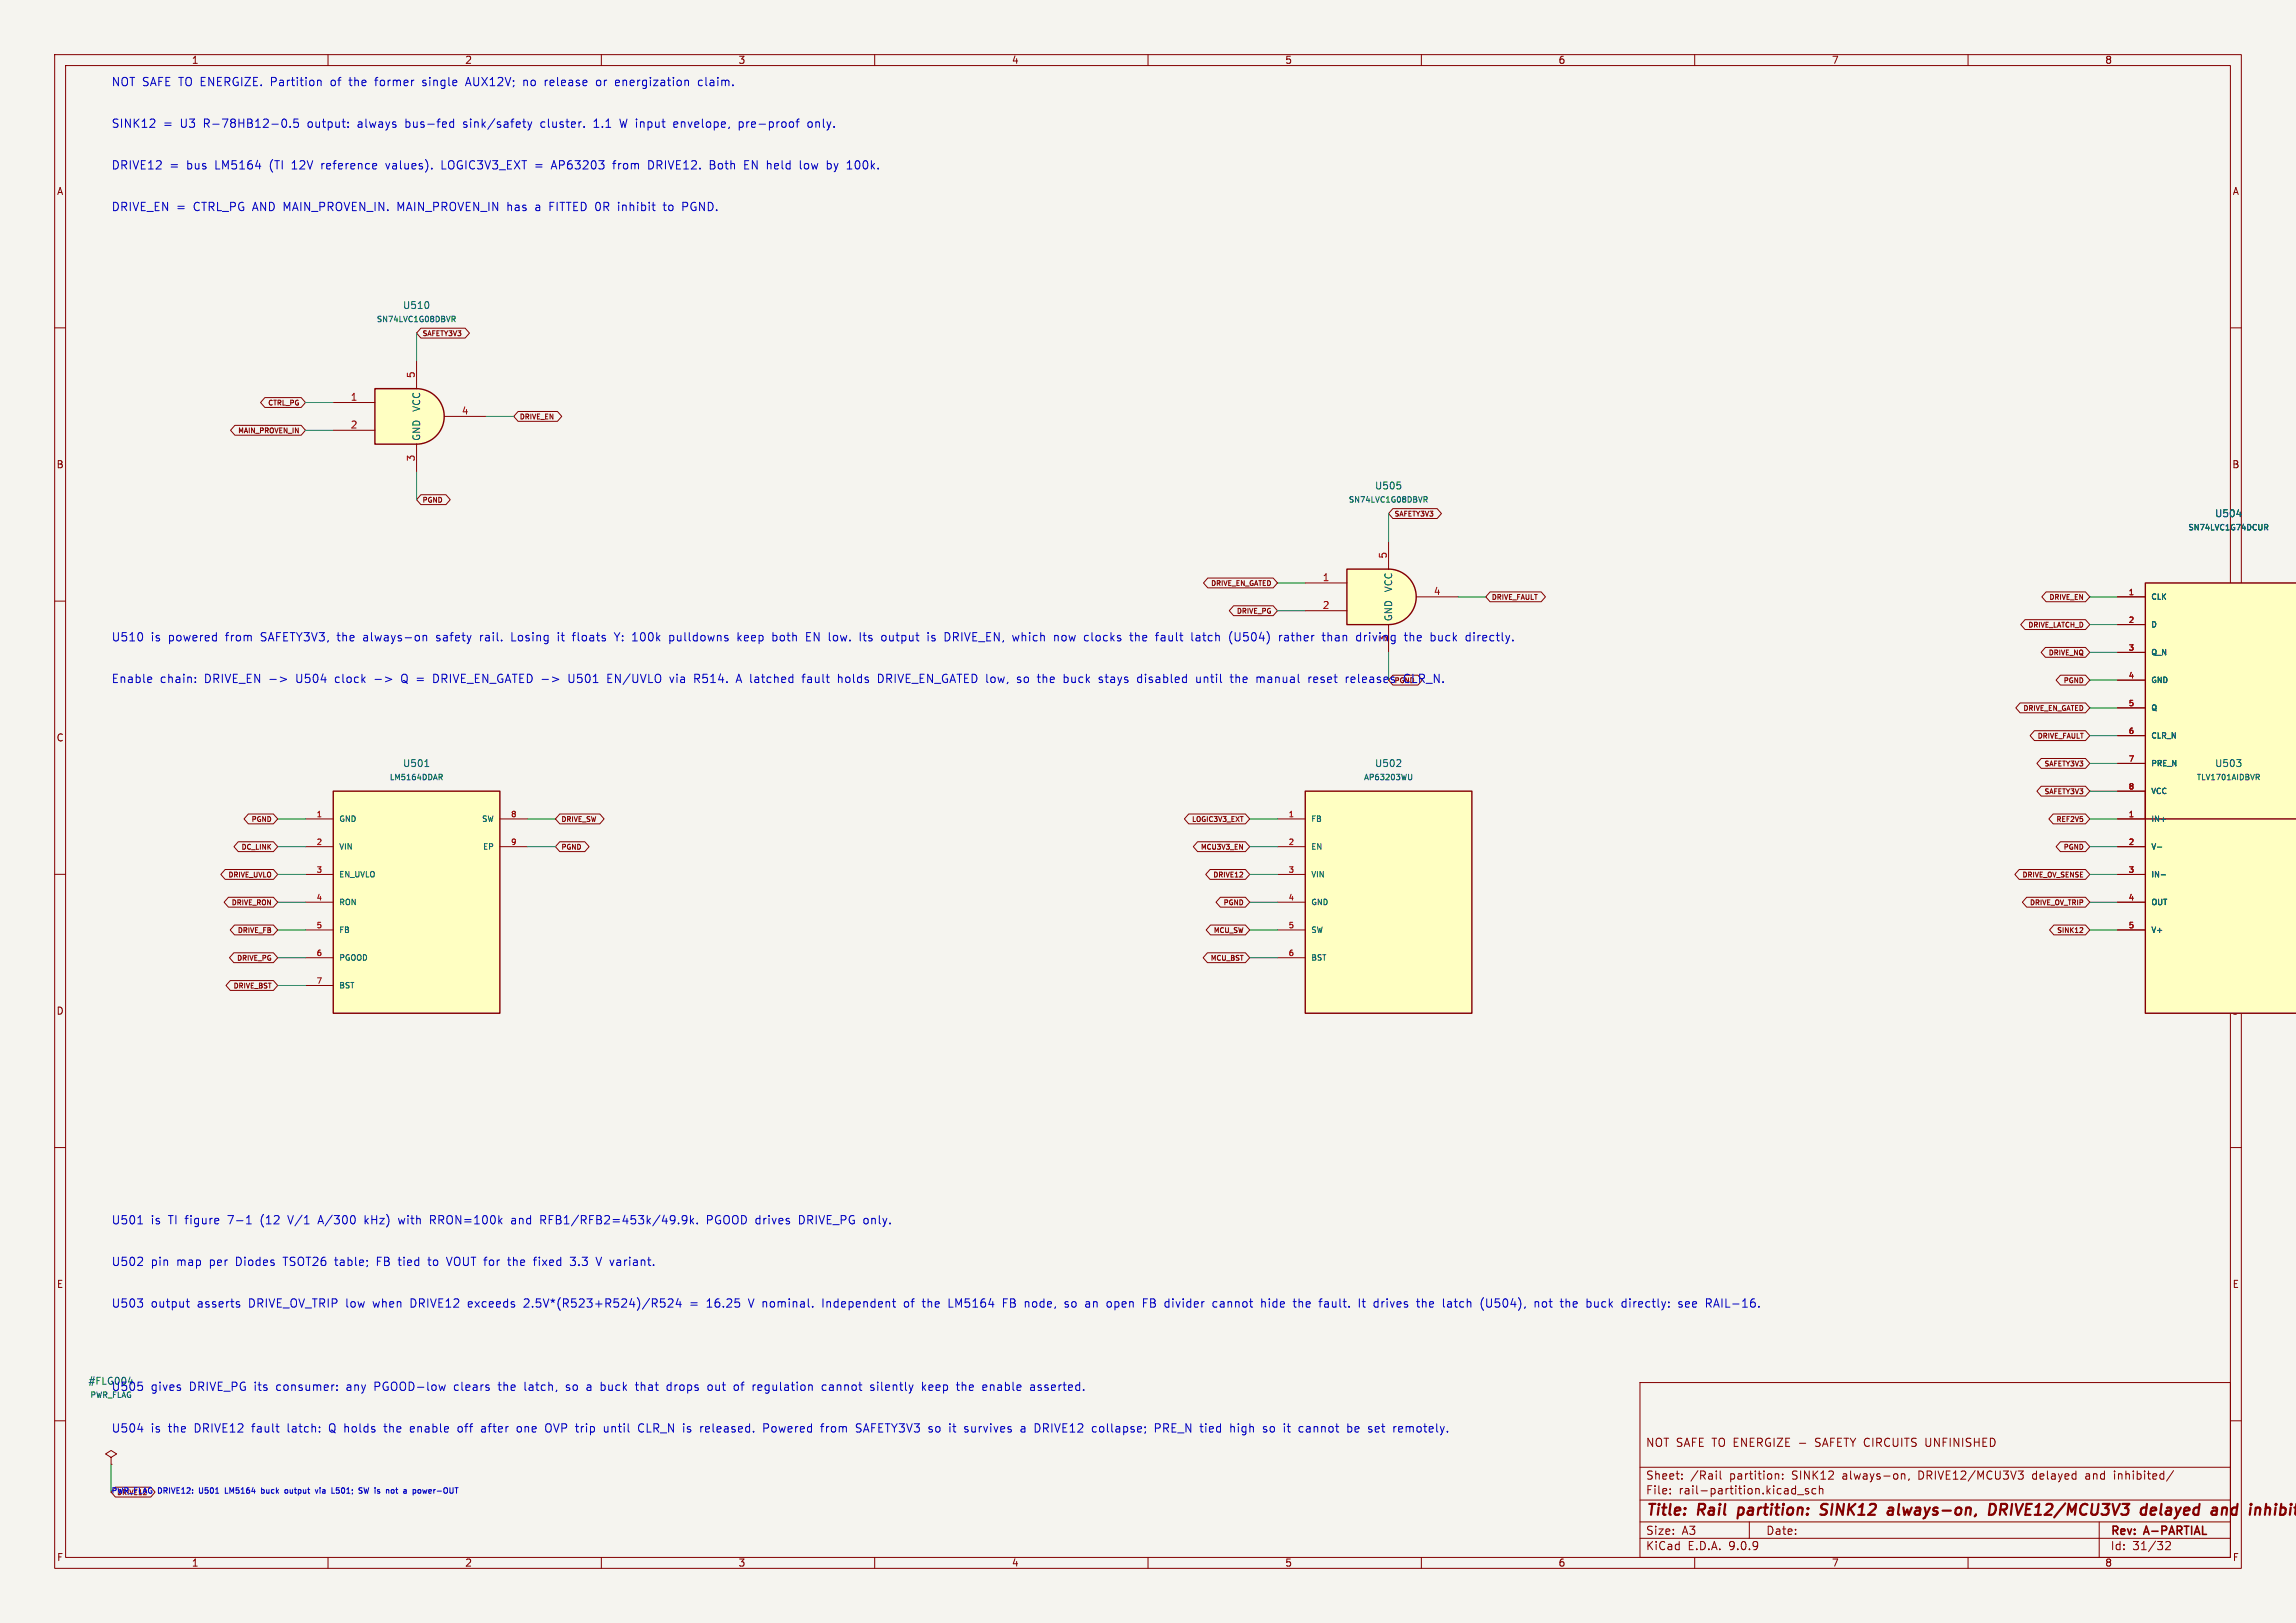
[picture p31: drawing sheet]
<svg xmlns="http://www.w3.org/2000/svg" width="420mm" height="297mm" viewBox="0 0 420 297" stroke-linecap="round" stroke-linejoin="round" font-family="sans-serif">
<defs><g id="words">
<g font-size="2.8" fill="#840000">
<text x="301" y="277.9">Title:</text>
<text x="310.6" y="277.9">Rail</text>
<text x="318.8" y="277.9">partition:</text>
<text x="334.7" y="277.9">SINK12</text>
<text x="347.8" y="277.9">always-on,</text>
<text x="367.1" y="277.9">DRIVE12/MCU3V3</text>
<text x="395.7" y="277.9">delayed</text>
<text x="409.4" y="277.9">and</text>
<text x="417.2" y="277.9">inh</text>
</g>
<g font-size="2.1" fill="#0000c2">
<text x="20.3" y="16">NOT SAFE TO ENERGIZE.</text>
<text x="49.8" y="16">Partition</text>
<text x="60.9" y="16">of</text>
<text x="64.5" y="16">the</text>
<text x="69.4" y="16">former</text>
<text x="78.1" y="16">single</text>
<text x="86.3" y="16">AUX12V;</text>
<text x="96.9" y="16">no</text>
<text x="101" y="16">release</text>
<text x="110.5" y="16">or</text>
<text x="114.2" y="16">energization</text>
<text x="129.5" y="16">claim.</text>
<text x="20.3" y="23.6">SINK12</text>
<text x="29.8" y="23.6">=</text>
<text x="33" y="23.6">U3</text>
<text x="37.4" y="23.6">R-78HB12-0.5</text>
<text x="56.6" y="23.6">output:</text>
<text x="65.9" y="23.6">always</text>
<text x="74.7" y="23.6">bus-fed</text>
<text x="85.5" y="23.6">sink/safety</text>
<text x="99.8" y="23.6">cluster.</text>
<text x="109.6" y="23.6">1.1</text>
<text x="114.6" y="23.6">W input</text>
<text x="124.7" y="23.6">envelope,</text>
<text x="136.7" y="23.6">pre-proof</text>
<text x="149.5" y="23.6">only.</text>
<text x="20.3" y="31.2">DRIVE12</text>
<text x="31" y="31.2">=</text>
<text x="34.2" y="31.2">bus</text>
<text x="39.5" y="31.2">LM5164</text>
<text x="49.6" y="31.2">(TI</text>
<text x="53.8" y="31.2">12V</text>
<text x="59.3" y="31.2">reference</text>
<text x="71.3" y="31.2">values).</text>
<text x="81.6" y="31.2">LOGIC3V3_EXT</text>
<text x="102.1" y="31.2">AP63203</text>
<text x="113.5" y="31.2">from</text>
<text x="120" y="31.2">DRIVE12.</text>
<text x="131.4" y="31.2">Both</text>
<text x="137.9" y="31.2">EN held</text>
<text x="148.4" y="31.2">low</text>
<text x="153.5" y="31.2">by</text>
<text x="157.3" y="31.2">100k.</text>
<text x="20.3" y="38.8">DRIVE_EN =</text>
<text x="35.4" y="38.8">CTRL_PG AND MAIN_PROVEN_IN.</text>
<text x="73.1" y="38.8">MAIN_PROVEN_IN</text>
<text x="93.4" y="38.8">has</text>
<text x="98.7" y="38.8">a</text>
<text x="101.4" y="38.8">FITTED 0R</text>
<text x="114.2" y="38.8">inhibit</text>
<text x="122.7" y="38.8">to</text>
<text x="126.3" y="38.8">PGND.</text>
<text x="20.3" y="117.6">U510</text>
<text x="27.6" y="117.6">is</text>
<text x="30.9" y="117.6">powered</text>
<text x="41.5" y="117.6">from</text>
<text x="48" y="117.6">SAFETY3V3,</text>
<text x="62.2" y="117.6">the</text>
<text x="67" y="117.6">always-on</text>
<text x="80.5" y="117.6">safety</text>
<text x="88.7" y="117.6">rail.</text>
<text x="94.6" y="117.6">Losing</text>
<text x="103.2" y="117.6">it</text>
<text x="106.1" y="117.6">floats</text>
<text x="114" y="117.6">Y: 100k</text>
<text x="124.2" y="117.6">pulldowns</text>
<text x="136.8" y="117.6">keep</text>
<text x="143.4" y="117.6">both</text>
<text x="149.7" y="117.6">EN low.</text>
<text x="159.8" y="117.6">Its</text>
<text x="163.9" y="117.6">output</text>
<text x="172.5" y="117.6">is</text>
<text x="175.8" y="117.6">DRIVE_EN, which</text>
<text x="196.1" y="117.6">now</text>
<text x="201.8" y="117.6">clocks</text>
<text x="210.4" y="117.6">the</text>
<text x="215.2" y="117.6">fault</text>
<text x="221.8" y="117.6">latch</text>
<text x="228.9" y="117.6">(U504)</text>
<text x="238.2" y="117.6">rather</text>
<text x="246.3" y="117.6">than</text>
<text x="252.6" y="117.6">driving</text>
<text x="261.6" y="117.6">the</text>
<text x="266.5" y="117.6">buck</text>
<text x="273.1" y="117.6">directly.</text>
<text x="20.3" y="125.2">Enable</text>
<text x="29.3" y="125.2">chain:</text>
<text x="37.5" y="125.2">DRIVE_EN -&gt;</text>
<text x="54.5" y="125.2">U504</text>
<text x="61.7" y="125.2">clock</text>
<text x="74.1" y="125.2">Q =</text>
<text x="80.3" y="125.2">DRIVE_EN_GATED -&gt;</text>
<text x="105.3" y="125.2">U501</text>
<text x="112.6" y="125.2">EN/UVLO</text>
<text x="124.2" y="125.2">via</text>
<text x="128.8" y="125.2">R514.</text>
<text x="136.7" y="125.2">A latched</text>
<text x="149" y="125.2">fault</text>
<text x="155.7" y="125.2">holds</text>
<text x="163.1" y="125.2">DRIVE_EN_GATED low,</text>
<text x="188.9" y="125.2">so</text>
<text x="192.8" y="125.2">the</text>
<text x="197.7" y="125.2">buck</text>
<text x="204.3" y="125.2">stays</text>
<text x="211.5" y="125.2">disabled</text>
<text x="222.4" y="125.2">until</text>
<text x="228.9" y="125.2">the</text>
<text x="233.7" y="125.2">manual</text>
<text x="243.4" y="125.2">reset</text>
<text x="250.4" y="125.2">releases</text>
<text x="261.2" y="125.2">CLR_N.</text>
<text x="20.3" y="224.3">U501</text>
<text x="27.6" y="224.3">is</text>
<text x="30.9" y="224.3">TI figure</text>
<text x="42" y="224.3">7-1</text>
<text x="48.1" y="224.3">(12</text>
<text x="53.3" y="224.3">V/1</text>
<text x="59" y="224.3">A/300</text>
<text x="67.5" y="224.3">kHz)</text>
<text x="73.9" y="224.3">with</text>
<text x="79.8" y="224.3">RRON=100k</text>
<text x="94.9" y="224.3">and</text>
<text x="100.3" y="224.3">RFB1/RFB2=453k/49.9k.</text>
<text x="130.9" y="224.3">PGOOD drives</text>
<text x="148.1" y="224.3">DRIVE_PG only.</text>
<text x="20.3" y="231.9">U502</text>
<text x="27.6" y="231.9">pin</text>
<text x="32.4" y="231.9">map</text>
<text x="38.5" y="231.9">per</text>
<text x="43.4" y="231.9">Diodes</text>
<text x="52.3" y="231.9">TSOT26</text>
<text x="61.9" y="231.9">table;</text>
<text x="69.6" y="231.9">FB tied</text>
<text x="79.4" y="231.9">to</text>
<text x="82.9" y="231.9">VOUT for</text>
<text x="94.4" y="231.9">the</text>
<text x="99.3" y="231.9">fixed</text>
<text x="106.1" y="231.9">3.3</text>
<text x="111.1" y="231.9">V variant.</text>
<text x="20.3" y="239.5">U503</text>
<text x="27.6" y="239.5">output</text>
<text x="36.2" y="239.5">asserts</text>
<text x="45.7" y="239.5">DRIVE_OV_TRIP low</text>
<text x="68.7" y="239.5">when</text>
<text x="75.7" y="239.5">DRIVE12</text>
<text x="86.3" y="239.5">exceeds</text>
<text x="96.7" y="239.5">2.5V*(R523+R524)/R524</text>
<text x="130.5" y="239.5">16.25</text>
<text x="138.3" y="239.5">V nominal.</text>
<text x="152.1" y="239.5">Independent</text>
<text x="167.2" y="239.5">of</text>
<text x="170.7" y="239.5">the</text>
<text x="175.6" y="239.5">LM5164</text>
<text x="185.7" y="239.5">FB node,</text>
<text x="197.3" y="239.5">so</text>
<text x="201.2" y="239.5">an</text>
<text x="205.3" y="239.5">open</text>
<text x="212.1" y="239.5">FB divider</text>
<text x="225.1" y="239.5">cannot</text>
<text x="234.2" y="239.5">hide</text>
<text x="240.3" y="239.5">the</text>
<text x="245.1" y="239.5">fault.</text>
<text x="252.5" y="239.5">It</text>
<text x="255.4" y="239.5">drives</text>
<text x="263.4" y="239.5">the</text>
<text x="268.3" y="239.5">latch</text>
<text x="275.4" y="239.5">(U504),</text>
<text x="285.4" y="239.5">not</text>
<text x="290.3" y="239.5">the</text>
<text x="295.2" y="239.5">buck</text>
<text x="301.8" y="239.5">directly:</text>
<text x="312.3" y="239.5">see</text>
<text x="317.5" y="239.5">RAIL-16.</text>
<text x="20.3" y="254.7">U505</text>
<text x="27.6" y="254.7">gives</text>
<text x="34.7" y="254.7">DRIVE_PG its</text>
<text x="50.8" y="254.7">consumer:</text>
<text x="63.8" y="254.7">any</text>
<text x="69.1" y="254.7">PGOOD-low</text>
<text x="83.8" y="254.7">clears</text>
<text x="92.1" y="254.7">the</text>
<text x="96.9" y="254.7">latch,</text>
<text x="104.7" y="254.7">so</text>
<text x="108.6" y="254.7">a</text>
<text x="111.3" y="254.7">buck</text>
<text x="118" y="254.7">that</text>
<text x="123.8" y="254.7">drops</text>
<text x="131.4" y="254.7">out</text>
<text x="136.3" y="254.7">of</text>
<text x="139.9" y="254.7">regulation</text>
<text x="152.7" y="254.7">cannot</text>
<text x="161.8" y="254.7">silently</text>
<text x="171.3" y="254.7">keep</text>
<text x="177.9" y="254.7">the</text>
<text x="182.8" y="254.7">enable</text>
<text x="191.6" y="254.7">asserted.</text>
<text x="20.3" y="262.4">U504</text>
<text x="27.6" y="262.4">is</text>
<text x="30.9" y="262.4">the</text>
<text x="35.7" y="262.4">DRIVE12</text>
<text x="46.4" y="262.4">fault</text>
<text x="53" y="262.4">latch:</text>
<text x="60.8" y="262.4">Q holds</text>
<text x="71.2" y="262.4">the</text>
<text x="76" y="262.4">enable</text>
<text x="84.9" y="262.4">off</text>
<text x="89.3" y="262.4">after</text>
<text x="96" y="262.4">one</text>
<text x="101.4" y="262.4">OVP trip</text>
<text x="112.4" y="262.4">until</text>
<text x="118.8" y="262.4">CLR_N is</text>
<text x="130.5" y="262.4">released.</text>
<text x="142.2" y="262.4">Powered</text>
<text x="152.9" y="262.4">from</text>
<text x="159.4" y="262.4">SAFETY3V3 so</text>
<text x="176.8" y="262.4">it</text>
<text x="179.7" y="262.4">survives</text>
<text x="190.2" y="262.4">a</text>
<text x="192.9" y="262.4">DRIVE12</text>
<text x="203.5" y="262.4">collapse;</text>
<text x="215.2" y="262.4">PRE_N tied</text>
<text x="229.3" y="262.4">high</text>
<text x="235.4" y="262.4">so</text>
<text x="239.4" y="262.4">it</text>
<text x="242.3" y="262.4">cannot</text>
<text x="251.3" y="262.4">be</text>
<text x="255.3" y="262.4">set</text>
<text x="260" y="262.4">remotely.</text>
</g>
<g font-size="2.1" fill="#840000">
<text x="301" y="265">NOT SAFE TO ENERGIZE -</text>
<text x="332.5" y="265">SAFETY CIRCUITS</text>
<text x="352.9" y="265">UNFINISHED</text>
<text x="301" y="273.7">File:</text>
<text x="301" y="271">Sheet:</text>
<text x="307.1" y="273.7">rail-partition.kicad_sch</text>
<text x="309.2" y="271">/Rail</text>
<text x="316.4" y="271">partition:</text>
<text x="328" y="271">SINK12</text>
<text x="337.3" y="271">always-on,</text>
<text x="351.3" y="271">DRIVE12/MCU3V3</text>
<text x="372.4" y="271">delayed</text>
<text x="382.2" y="271">and</text>
<text x="387.6" y="271">inhibited/</text>
<text x="301" y="281.1">Size:</text>
<text x="307.6" y="281.1">A3</text>
<text x="323" y="281.1">Date:</text>
<text x="386" y="281.3">Rev:</text>
<text x="392.4" y="281.3">A-PARTIAL</text>
<text x="301" y="283.9">KiCad</text>
<text x="308.7" y="283.9">E.D.A.</text>
<text x="316.3" y="283.9">9.0.9</text>
<text x="386" y="283.9">Id:</text>
<text x="390.1" y="283.9">31/32</text>
</g>
<g font-size="1.8" fill="#840000">
<text x="35" y="11.9">1</text>
<text x="85" y="11.9">2</text>
<text x="135" y="11.9">3</text>
<text x="185" y="11.9">4</text>
<text x="235" y="11.9">5</text>
<text x="285" y="11.9">6</text>
<text x="335" y="11.9">7</text>
<text x="385" y="11.9">8</text>
<text x="10.3" y="35.9">A</text>
<text x="408.3" y="35.9">A</text>
<text x="10.3" y="85.9">B</text>
<text x="408.2" y="85.9">B</text>
<text x="10.3" y="135.9">C</text>
<text x="10.3" y="185.9">D</text>
<text x="408.2" y="185.9">D</text>
<text x="10.3" y="235.9">E</text>
<text x="408.3" y="235.9">E</text>
<text x="10.3" y="285.9">F</text>
<text x="35" y="286.9">1</text>
<text x="85" y="286.9">2</text>
<text x="135" y="286.9">3</text>
<text x="185" y="286.9">4</text>
<text x="235" y="286.9">5</text>
<text x="285" y="286.9">6</text>
<text x="335" y="286.9">7</text>
<text x="385" y="286.9">8</text>
<text x="408.3" y="285.9">F</text>
</g>
<g font-size="1.8" fill="#006464">
<text x="73.6" y="56.7">U510</text>
<text x="77.1" y="75.5" transform="rotate(-90 77.1 75.5)">VCC</text>
<text x="77.1" y="80.8" transform="rotate(-90 77.1 80.8)">GND</text>
<text x="251.4" y="89.8">U505</text>
<text x="405.1" y="94.8">U504</text>
<text x="254.9" y="113.8" transform="rotate(-90 254.9 113.8)">GND</text>
<text x="254.9" y="108.5" transform="rotate(-90 254.9 108.5)">VCC</text>
<text x="73.6" y="140.6">U501</text>
<text x="251.4" y="140.6">U502</text>
<text x="405.1" y="140.6">U503</text>
<text x="16.1" y="253.6">#FLG004</text>
</g>
<g font-size="1.8" fill="#a90000">
<text x="75.9" y="69.3" transform="rotate(-90 75.9 69.3)">5</text>
<text x="64.1" y="73.4">1</text>
<text x="84.4" y="75.9">4</text>
<text x="64.1" y="78.5">2</text>
<text x="75.9" y="84.5" transform="rotate(-90 75.9 84.5)">3</text>
<text x="241.9" y="106.4">1</text>
<text x="253.7" y="102.3" transform="rotate(-90 253.7 102.3)">5</text>
<text x="241.9" y="111.5">2</text>
<text x="262.2" y="109">4</text>
</g>
<text font-size="1.8" fill="#0000c2" x="253.7" y="117.5" transform="rotate(-90 253.7 117.5)">3</text>
<g font-size="1.4" fill="#006464">
<text x="68.8" y="59.2">SN74LVC1G08DBVR</text>
<text x="246.6" y="92.2">SN74LVC1G08DBVR</text>
<text x="400.2" y="97.3">SN74LVC1G74DCUR</text>
<text x="393.4" y="109.9">CLK</text>
<text x="393.4" y="115">D</text>
<text x="393.4" y="120.1">Q_N</text>
<text x="393.4" y="125.2">GND</text>
<text x="393.4" y="130.3">Q</text>
<text x="393.4" y="135.3">CLR_N</text>
<text x="71.2" y="143">LM5164DDAR</text>
<text x="249.4" y="143">AP63203WU</text>
<text x="393.4" y="140.4">PRE_N</text>
<text x="401.7" y="143">TLV1701AIDBVR</text>
<text x="393.4" y="145.5">VCC</text>
<text x="62" y="150.6">GND</text>
<text x="62" y="155.7">VIN</text>
<text x="88" y="150.6">SW</text>
<text x="88.2" y="155.7">EP</text>
<text x="239.8" y="150.6">FB</text>
<text x="239.8" y="155.7">EN</text>
<text x="393.4" y="150.6">IN+</text>
<text x="393.4" y="155.7">V-</text>
<text x="62" y="160.8">EN_UVLO</text>
<text x="239.8" y="160.8">VIN</text>
<text x="393.4" y="160.8">IN-</text>
<text x="62" y="165.8">RON</text>
<text x="239.8" y="165.8">GND</text>
<text x="393.4" y="165.8">OUT</text>
<text x="62" y="170.9">FB</text>
<text x="239.8" y="170.9">SW</text>
<text x="393.4" y="170.9">V+</text>
<text x="62" y="176">PGOOD</text>
<text x="239.8" y="176">BST</text>
<text x="62" y="181.1">BST</text>
<text x="16.4" y="256">PWR_FLAG</text>
</g>
<g font-size="1.4" fill="#a90000">
<text x="389.3" y="109">1</text>
<text x="389.3" y="114">2</text>
<text x="389.3" y="119.1">3</text>
<text x="389.3" y="124.2">4</text>
<text x="389.3" y="129.3">5</text>
<text x="389.3" y="134.4">6</text>
<text x="389.3" y="139.4">7</text>
<text x="57.8" y="149.6">1</text>
<text x="93.4" y="149.6">8</text>
<text x="235.6" y="149.6">1</text>
<text x="389.3" y="149.6">1</text>
<text x="389.3" y="144.5">8</text>
<text x="57.8" y="154.7">2</text>
<text x="93.4" y="154.7">9</text>
<text x="235.6" y="154.7">2</text>
<text x="389.3" y="154.7">2</text>
<text x="57.8" y="159.8">3</text>
<text x="235.6" y="159.8">3</text>
<text x="389.3" y="159.8">3</text>
<text x="57.8" y="164.8">4</text>
<text x="235.6" y="164.8">4</text>
<text x="389.3" y="164.8">4</text>
<text x="57.8" y="169.9">5</text>
<text x="235.6" y="169.9">5</text>
<text x="389.3" y="169.9">5</text>
<text x="57.8" y="175">6</text>
<text x="235.6" y="175">6</text>
<text x="57.8" y="180.1">7</text>
</g>
<g font-size="1.4" fill="#0000c2">
<text x="20.3" y="273.5">PWR_FLAG DRIVE12:</text>
<text x="36.6" y="273.5">U501</text>
<text x="41.6" y="273.5">LM5164</text>
<text x="48.5" y="273.5">buck</text>
<text x="53.1" y="273.5">output</text>
<text x="59" y="273.5">via</text>
<text x="62.2" y="273.5">L501;</text>
<text x="67.4" y="273.5">SW is</text>
<text x="72.9" y="273.5">not</text>
<text x="76.3" y="273.5">a</text>
<text x="78.3" y="273.5">power-OUT</text>
</g>
<g font-size="1.3" fill="#840000">
<text x="77.2" y="61.7">SAFETY3V3</text>
<text x="48.9" y="74.4">CTRL_PG</text>
<text x="95" y="76.9">DRIVE_EN</text>
<text x="43.4" y="79.5">MAIN_PROVEN_IN</text>
<text x="77.2" y="92.2">PGND</text>
<text x="255" y="94.7">SAFETY3V3</text>
<text x="221.4" y="107.4">DRIVE_EN_GATED</text>
<text x="226.1" y="112.5">DRIVE_PG</text>
<text x="272.8" y="110">DRIVE_FAULT</text>
<text x="374.7" y="110">DRIVE_EN</text>
<text x="370.9" y="115">DRIVE_LATCH_D</text>
<text x="374.6" y="120.1">DRIVE_NQ</text>
<text x="377.3" y="125.2">PGND</text>
<text x="370" y="130.3">DRIVE_EN_GATED</text>
<text x="372.6" y="135.4">DRIVE_FAULT</text>
<text x="373.8" y="140.4">SAFETY3V3</text>
<text x="373.8" y="145.5">SAFETY3V3</text>
<text x="44" y="155.7">DC_LINK</text>
<text x="45.9" y="150.6">PGND</text>
<text x="102.6" y="150.6">DRIVE_SW</text>
<text x="102.6" y="155.7">PGND</text>
<text x="217.9" y="150.6">LOGIC3V3_EXT</text>
<text x="219.5" y="155.7">MCU3V3_EN</text>
<text x="376" y="150.6">REF2V5</text>
<text x="377.3" y="155.7">PGND</text>
<text x="41.6" y="160.8">DRIVE_UVLO</text>
<text x="221.8" y="160.8">DRIVE12</text>
<text x="369.8" y="160.8">DRIVE_OV_SENSE</text>
<text x="42.2" y="165.8">DRIVE_RON</text>
<text x="223.7" y="165.8">PGND</text>
<text x="371.2" y="165.8">DRIVE_OV_TRIP</text>
<text x="43.3" y="170.9">DRIVE_FB</text>
<text x="221.9" y="170.9">MCU_SW</text>
<text x="376.1" y="170.9">SINK12</text>
<text x="43.2" y="176">DRIVE_PG</text>
<text x="221.3" y="176">MCU_BST</text>
<text x="42.6" y="181.1">DRIVE_BST</text>
</g>
<g font-size="1.3" fill="#0000c2">
<text x="255" y="125.2">PGND</text>
<text x="21.3" y="273.8">DRIVE12</text>
</g>
</g></defs>
<path d="M0 0h420v297h-420z" fill="#f5f4ef" stroke="#f5f4ef" stroke-width=".18"/>
<g fill="none" stroke="#840000" stroke-width=".18">
<path d="M10 10h400v277h-400zM12 12h396v273h-396zM60 10v2M110 10v2M160 10v2M210 10v2M260 10v2M310 10v2M360 10v2M10 60h2M408 60h2M10 110h2"/>
<path d="M408 110h2M409.4 134.4a.62 .62 0 0 0-.9 .5 .62 .62 0 0 0 .6 .7l.3-.1M10 160h2M408 160h2M10 210h2M408 210h2M300 253h108v32h-108zM10 260h2M20.3 266.7l1-.6-1-.7-1 .7 1 .6v1.3M20.3 268h.1M300 278.5h108M300 274.5h108"/>
<path d="M300 268.5h108M305.5 273.2v.2M305.5 272.5v.1M307.7 270.5v.2M307.7 269.8v.1M313.9 269.2v.1M314.7 269.2v1.3l.2 .2M320 278.5v3M324.9 269.7h.3l.2 .2v.8M326.1 270.5v.2M326.1 269.8v.1M328.8 273.5h1.1"/>
<path d="M330.8 272.5l-.4-.1-.2 .2 .1 .2 .5 .2v.3h-.6M332.2 272.5l-.5-.1-.3 .3v.4l.2 .2h.6M332.8 272.5l.2-.1 .4 .1v.9M332.8 271.9v1.5M347.8 269.8l.2-.1 .4 .1v.9M349.2 270.6l-.1 .3M352.3 263.2v1.2l.1 .2M369.2 269.2h.9l-.5 .6 .4 .1 .1 .5-.3 .3h-.4M381.6 270.2v.4M384 278.5v6.5M386.8 269.2v.1M386.8 269.7v1"/>
<path d="M397.6 269.1l-1.3 1.9M408 260h2M60 285v2M110 285v2M160 285v2M210 285v2M260 285v2M300 281.5h108M310 285v2M360 285v2M396.2 282.2l.5-.1 .2 .1 .1 .3-.9 1.1h.9"/>
</g>
<g fill="none" stroke="#840000" stroke-width=".4">
<path d="M318.1 275.9l-.3 2M334 277a.85 .85 0 0 1-1 .1M334.1 275.2l-.7 .1a.46 .46 0 0 0-.3 .5 .46 .46 0 0 0 .4 .4l.5 .1M345.5 276l.2-.1 .6 .1-.1 1.2M346.2 277.1l-.7 .1M346.3 276.3l-.9 .2M364.1 275.2h.4a1.08 1.08 0 0 1 .6 1.1 1.08 1.08 0 0 1-.8 .9h-.5zM365.9 276.3h.8M366.8 275.2h-.7l-.3 2M391.7 277.1l.2 .1 .6-.1M391.9 276l.2-.1 .5 .1M392.7 275.2l-.2 2"/>
<path d="M393.4 276.5l1-.2-.1-.3-.1-.1-.6 .1-.2 .9 .2 .3 .6-.1M407.3 276l-.1 1.2M408.6 275.9l-.4 .4-.1 .5 .2 .3 .6 .1M416.3 275.9l-.2 1.3M416.3 275.2v.2M416.3 275.2l-.1 .1 .1 .1M416.3 275.2l.1 .1-.1 .1"/>
</g>
<path d="M24.1 252.5v.8" fill="none" stroke="#006464" stroke-width=".18"/>
<path d="M61 144.8h30.4v40.6h-30.4z" fill="#ffffc2"/>
<path d="M61 144.8h30.4v40.6h-30.4z" fill="none" stroke="#840000" stroke-width=".25"/>
<path d="M55.9 149.9h5.1M55.9 154.9h5.1M91.4 149.9h5.1M91.4 154.9h5.1M55.9 160h5.1M55.9 165.1h5.1M55.9 170.2h5.1M55.9 175.3h5.1M55.9 180.3h5.1" fill="none" stroke="#840000" stroke-width=".18"/>
<path d="M77.7 140.3h.7M80.6 142.2l.3 .5M80.7 141.7l.2 .2-.2 .3" fill="none" stroke="#006464" stroke-width=".18"/>
<path d="M392.4 144.8h27.6v40.6h-27.6z" fill="#ffffc2"/>
<path d="M420 144.8h-27.6v40.6h27.6" fill="none" stroke="#840000" stroke-width=".25"/>
<path d="M387.3 149.9h5.1M387.3 154.9h5.1M387.3 160h5.1M387.3 165.1h5.1M387.3 170.2h5.1" fill="none" stroke="#840000" stroke-width=".18"/>
<path d="M409.1 139h.8l-.4 .5M409.8 139.6v.6M394.7 155h.7M412.9 142.2l.4 .5M413.2 141.7l.1 .2-.1 .3M395.3 160.1h.8" fill="none" stroke="#006464" stroke-width=".18"/>
<path d="M392.4 106.7h27.6v43.2h-27.6z" fill="#ffffc2"/>
<path d="M420 106.7h-27.6v43.2h27.6" fill="none" stroke="#840000" stroke-width=".25"/>
<path d="M387.3 109.2h5.1M387.3 114.3h5.1M387.3 119.4h5.1M387.3 124.5h5.1M387.3 129.5h5.1M387.3 134.6h5.1M387.3 139.7h5.1M387.3 144.8h5.1" fill="none" stroke="#840000" stroke-width=".18"/>
<path d="M409.2 94.1h.8M414.2 96h.4l.2 .2-.1 .2-.5 .1M414.5 96.5l.3 .5" fill="none" stroke="#006464" stroke-width=".18"/>
<path d="M76.2 71.1a5.1 5.1 0 0 1 5.1 5.1 5.1 5.1 0 0 1-5.1 5.1z" fill="#ffffc2" stroke="#ffffc2" stroke-width=".18"/>
<path d="M68.6 71.1h7.6v10.2h-7.6z" fill="#ffffc2"/>
<path d="M68.6 71.1h7.6a5.1 5.1 0 0 1 5.1 5.1 5.1 5.1 0 0 1-5.1 5.1h-7.6z" fill="none" stroke="#840000" stroke-width=".25"/>
<path d="M61 73.7h7.6M61 78.7h7.6M76.2 66v5.1M81.3 76.2h7.6M76.2 81.3v5.1" fill="none" stroke="#840000" stroke-width=".18"/>
<path d="M78.4 55.4v.8M82.7 57.9h.4l.2 .2-.1 .2-.5 .1M82.9 58.4l.4 .5" fill="none" stroke="#006464" stroke-width=".18"/>
<path d="M238.8 144.8h30.4v40.6h-30.4z" fill="#ffffc2"/>
<path d="M238.8 144.8h30.4v40.6h-30.4z" fill="none" stroke="#840000" stroke-width=".25"/>
<path d="M233.7 149.9h5.1M233.7 154.9h5.1M233.7 160h5.1M233.7 165.1h5.1M233.7 170.2h5.1M233.7 175.3h5.1" fill="none" stroke="#840000" stroke-width=".18"/>
<path d="M256.2 139.1v.5M255.5 140.3h.7M258.2 141.7v.8l-.4 .2" fill="none" stroke="#006464" stroke-width=".18"/>
<path d="M254 104.1a5.1 5.1 0 0 1 5.1 5.1 5.1 5.1 0 0 1-5.1 5.1z" fill="#ffffc2" stroke="#ffffc2" stroke-width=".18"/>
<path d="M246.4 104.1h7.6v10.2h-7.6z" fill="#ffffc2"/>
<path d="M246.4 104.1h7.6a5.1 5.1 0 0 1 5.1 5.1 5.1 5.1 0 0 1-5.1 5.1h-7.6z" fill="none" stroke="#840000" stroke-width=".25"/>
<g fill="none" stroke="#840000" stroke-width=".18">
<path d="M43 77.8h12.1l.8 .9-.8 .9h-12.1l-.8-.9zM48.4 72.8h6.7l.8 .9-.8 .9h-6.7l-.7-.9zM77 60.1h8.1l.8 .9-.8 .9h-8.1l-.8-.9zM94.8 75.3h7.2l.8 .9-.8 .9h-7.2l-.8-.9zM77 90.5h4.6l.8 .9-.8 .9h-4.6l-.8-.9zM254 99.1v5M254.8 93.1h8.1l.8 .9-.8 .9h-8.1l-.8-.9zM220.9 105.8h12l.8 .9-.8 .9h-12l-.8-.9zM225.6 110.9h7.3l.8 .9-.8 .9h-7.3l-.7-.9zM238.8 106.7h7.6M238.8 111.8h7.6M254 114.3v5.1"/>
<path d="M259.1 109.2h7.6M272.6 108.3h9.3l.8 .9-.8 .9h-9.3l-.8-.9zM370.4 113.4h11.1l.8 .9-.8 .9h-11.1l-.8-.9zM374.2 118.5h7.3l.8 .9-.8 .9h-7.3l-.8-.9zM374.3 108.3h7.2l.8 .9-.8 .9h-7.2l-.8-.9zM387.3 109.2h5.1M387.3 114.3h5.1M387.3 119.4h5.1M254.8 123.6h4.6l.8 .9-.8 .9h-4.6l-.8-.9zM369.5 128.6h12l.8 .9-.8 .9h-12l-.8-.9zM372.1 133.7h9.4l.8 .9-.8 .9h-9.4l-.8-.9zM373.4 138.8h8.1l.8 .9-.8 .9h-8.1l-.8-.9z"/>
<path d="M376.9 123.6h4.6l.8 .9-.8 .9h-4.6l-.8-.9zM387.3 124.5h5.1M387.3 129.5h5.1M387.3 134.6h5.1M387.3 139.7h5.1M41.2 159.1h8.8l.8 .9-.8 .9h-8.8l-.8-.9zM43.6 154h6.4l.8 .9-.8 .9h-6.4l-.8-.9zM45.4 149h4.6l.8 .9-.8 .9h-4.6l-.8-.9zM102.4 149h7.3l.8 .9-.8 .9h-7.3l-.8-.9zM102.4 154h4.6l.8 .9-.8 .9h-4.6l-.8-.9zM217.4 149h10.4l.8 .9-.8 .9h-10.4l-.7-.9zM219.1 154h8.7l.8 .9-.8 .9h-8.7l-.8-.9z"/>
<path d="M221.3 159.1h6.5l.8 .9-.8 .9h-6.5l-.7-.9zM369.4 159.1h12.1l.8 .9-.8 .9h-12.1l-.8-.9zM373.4 143.9h8.1l.8 .9-.8 .9h-8.1l-.8-.9zM375.6 149h5.9l.8 .9-.8 .9h-5.9l-.8-.9zM376.9 154h4.6l.8 .9-.8 .9h-4.6l-.8-.9zM387.3 149.9h5.1M387.3 154.9h5.1M387.3 144.8h5.1M41.8 164.2h8.2l.8 .9-.8 .9h-8.2l-.8-.9zM42.1 179.4h7.9l.8 .9-.8 .9h-7.9l-.8-.9zM42.8 174.4h7.2l.8 .9-.8 .9h-7.2l-.8-.9zM42.9 169.3h7.1l.8 .9-.8 .9h-7.1l-.8-.9z"/>
<path d="M220.9 174.4h6.9l.8 .9-.8 .9h-6.9l-.8-.9zM221.4 169.3h6.4l.8 .9-.8 .9h-6.4l-.8-.9zM223.2 164.2h4.6l.8 .9-.8 .9h-4.6l-.8-.9zM370.7 164.2h10.8l.8 .9-.8 .9h-10.8l-.8-.9zM375.7 169.3h5.8l.8 .9-.8 .9h-5.8l-.8-.9zM380.8 169.8l.2 .1-.1 .2-.5 .6h.6M387.3 160h5.1M387.3 165.1h5.1M387.3 170.2h5.1M21.1 272.1h6.5l.8 .9-.8 1h-6.5l-.8-1z"/>
</g>
<path d="M256.2 88.8v.6M260.5 90.9h.4l.2 .2-.1 .3h-.5M260.7 91.4l.4 .5M409.2 94.1h.8M414.2 96h.4l.2 .2-.1 .2-.5 .1M414.5 96.5l.3 .5M409.1 139h.8l-.4 .5M409.8 139.6v.6M394.7 155h.7M412.9 142.2l.4 .5M413.2 141.7l.1 .2-.1 .3M395.3 160.1h.8" fill="none" stroke="#006464" stroke-width=".18"/>
<g fill="none" stroke="#009600" stroke-width=".18">
<path d="M55.9 73.7h5.1M55.9 78.7h5.1M76.2 61v5M88.9 76.2h5.1M76.2 86.4v5M254 94v5.1M233.7 111.8h5.1M233.7 106.7h5.1M254 119.4v5.1M266.7 109.2h5.1M382.3 119.4h5M382.3 109.2h5"/>
<path d="M382.3 114.3h5M382.3 134.6h5M382.3 124.5h5M382.3 129.5h5M382.3 139.7h5M50.8 149.9h5.1M50.8 154.9h5.1M96.5 149.9h5.1M96.5 154.9h5.1M228.6 149.9h5.1M228.6 154.9h5.1M382.3 149.9h5"/>
<path d="M382.3 154.9h5M382.3 144.8h5M50.8 165.1h5.1M50.8 160h5.1M50.8 170.2h5.1M50.8 175.3h5.1M228.6 165.1h5.1M228.6 160h5.1M228.6 170.2h5.1M228.6 175.3h5.1M382.3 165.1h5M382.3 160h5"/>
<path d="M382.3 170.2h5M50.8 180.3h5.1M20.3 268v5"/>
</g>
<g fill="none" stroke="#0000c2" stroke-width=".18">
<path d="M58.2 14.7h.5v1M68.5 14.7h.6M77.3 15.6l.5 .1M77.5 14.7l-.2 .2 .2 .3M85.3 15.3h.7M85.7 14.2l-.5 1.5M95.8 14.7v1M96.4 14.7h-.4l-.2 .1M100.2 14.7h-.3M109.9 15l-.3-.3h-.4l-.1 .3v.4l.1 .2 .4 .1 .3-.3M113.1 14.7l.2 .3-.7 .2M113.2 15.6l-.1 .1"/>
<path d="M128.5 14.7h-.5l-.2 .3v.4l.1 .2h.6M27.4 23.3h.9M28.3 21.9v.5M51.6 22.4l.1-.5 .2-.1a.81 .81 0 0 1 .5 .7 .81 .81 0 0 1-.5 .8l-.2-.1-.1-.5M53.1 23.2v.1M54.5 21.8h-.7l-.1 .7 .2-.1h.6l.1 .3-.1 .5-.2 .1-.6-.1M63.7 23.2v.1M63.7 22.4v.1M70.6 29.9l.3 1M80.9 29.4v1.5h.7M82.4 23.2h.6M82.4 22.4h.6"/>
<path d="M83 21.8v1.5M84.8 23.2l.1 .1M84.9 22.4v.3M96.5 22.3l.4 1M96.9 23.3l-.1 .4-.3 .1M97.3 22.3l-.4 1M98 30.1h1.2M98 30.6h1.2M98.1 38v.5M99.2 22.3l-.3 .3v.4l.3 .3M100.6 37.7h.5M100.8 30.9l.5-1.5 .5 1.5"/>
<path d="M101 30.5h.7M101.3 37h-.7v1.5M108.7 23.3h.8M108.7 22.2l.4-.4v1.5M112.1 29.9h.6M112.7 29.4l-.4 .2v1.3M113.4 21.8l.3 1.5 .3-1.1M119.5 29.8l-.2-.3-.6-.1v1.5h.6l.2-.3M121.3 37.5h.6M121.5 37v1.3l.4 .2M123.3 22.8l.7-.1-.1-.3-.4-.1-.2 .2v.7h.6M124.9 37h.6l.3 .3"/>
<path d="M125.8 37.5l-.3 .3h-.6M129.9 30.1h.5M129.9 29.4h.5l.3 .1v.3l-.3 .3M130.4 30.1a.41 .41 0 0 1 .4 .4 .41 .41 0 0 1-.3 .4h-.6M135.2 22.4l.5-.1 .3 .3v.4l-.2 .2h-.6M135.2 22.3v1.5M136.2 30.9h.8M136.2 30.1h.6M136.2 29.4h.8M145.6 22.3h.6M146 21.8h.2M147.8 30l-.4-.1-.3 .3 .1 .6 .2 .1h.4"/>
<path d="M147.9 22.4l.2-.1 .4 .1 .1 .6-.2 .2-.3 .1-.2-.1zM152.6 29.9l.3 1-.1 .4-.2 .1M156.4 30.3l.2 .5 .3 .1M156.9 29.4l-.3 .1-.2 .5M26 116.1v.9M77.4 116.3v1M77.4 116.4l.2-.1h.4v1M79.9 117.2l.1 .1M79.9 116.3v.4M87.9 116.3v1M88.2 116.3l-.3 .3M93.6 115.8v1.5h.8"/>
<path d="M102.1 115.8v.1M102.1 116.3v1M104.7 116.3h.6M105.3 115.8l-.4 .2M112.4 115.8l.5 .8M112.9 116.6v.7M113.4 115.8l-.5 .8M122.5 116.3h.5l.3 .3v.4l-.2 .2h-.6M135 115.8v1.5M135.2 116.7l.4 .6M135.6 116.3l-.6 .6M136.2 116.3v.9"/>
<path d="M136.9 116.6l-.7 .2M142.1 116.4v.7M142.8 116.4v.7M147.6 117.3h.7M147.6 115.8h.7M148.9 117.3v-1.5l.9 1.5M157.9 116.3h.6M158.3 117.3h.2M158.9 117.2l.4 .1M159.3 116.3h-.2l-.2 .2 .1 .2 .3 .1M162.7 116.3l.1 .9h.5M170.5 116.3h.5"/>
<path d="M170.5 116.7l.5 .2 .1 .2-.2 .2-.5-.1M174.4 115.8h.6l.2 .1M174.8 116.6l.5 .7M175.2 116.4l-.2 .2h-.6M194.4 116.3h.3l.3 .3v.5l-.3 .2-.3-.1M200.6 116.3h.4l.2 .1M201.2 117.1l-.2 .2-.4-.1M208.3 116.3l.1 1M209.7 116.3h-.4l-.3 .2 .1 .7h.6M209.8 116.6l-.8 .2M214.5 117.1l-.2 .2-.4-.1M214.5 116.3v1"/>
<path d="M220 116.3h.6M220.2 115.8v1.3l.4 .2M221.3 116.3l-.3 .3v.4l.3 .3M228.3 115.8h-.8v.7l.5-.2 .3 .3M228.3 117l-.3 .3-.5-.2M236.2 116.3h.6M236.4 115.8v1.3l.4 .2M237.3 115.8v1.5M237.7 116.3l-.4 .1M244.4 116.3h.3l.3 .2v.8M245 117.2l-.6 .1M245 116.6l-.6 .1"/>
<path d="M251.1 116.3l.4 1 .4-1M259.5 116.3h.4l.1 .3-.7 .2M259.9 117.2l-.4 .1M265.9 115.8v1.5M266.4 116.3l-.5 .6M271.7 116.3l.3 .3-.8 .2M271.9 117.2l-.2 .1M27.5 123.9l.3 .4-.8 .1M27.7 124.8l-.2 .1M35.7 124.8v.1M35.7 124v.1M51.3 123.9l1.1 .4-1.1 .5"/>
<path d="M68.6 124.3h1.2M70.5 123.9l1.2 .4-1.2 .5M73.5 123.6v1.1M79.7 123.4h-.4v1.5h.4M104.1 123.4v1.2l.3 .3 .4-.1M111.2 124.1h.5M111.9 123.4h-.7v1.5h.7M122.5 123.9l.4 1 .4-1M127.1 123.4h.6l.3 .3-.2 .4-.7 .1M127.5 124.2l.5 .7M134.6 124.9l.6-1.5 .5 1.5M134.8 124.5h.7"/>
<path d="M146.7 123.9h.6M147.3 123.4l-.4 .2v1.3M147.8 124h.6M148.4 124.3h-.5a.3 .3 0 0 0-.2 .3 .3 .3 0 0 0 .2 .3l.5-.1M153.6 123.9h.2l.2 .2v.8M155.2 123.9l-.4 .1-.1 .2 .1 .6 .4 .1M161.3 123.5l.3 .5-.1 .5-.2 .3M162.2 124.2h.6M162.8 123.4h-.6v1.5M187.4 124l.4-.1 .3 .3v.4l-.1 .2-.4 .1-.2-.1M196.7 124.8l-.4 .1M196.7 123.9v1"/>
<path d="M203.7 123.9l-.5 .1M203.7 124.3h-.3a.3 .3 0 0 0-.3 .3 .3 .3 0 0 0 .3 .3h.3M210.8 124l-.4-.1-.2 .3 .6 .4M210.8 124.7l-.2 .2-.4-.1M220.3 124l.2-.1 .4 .1v.9M220.3 123.9v1M221.4 123.9h.6M221.7 123.4v1.3l.2 .2M227.4 124.4l.7-.1-.1-.3-.4-.1-.2 .2 .1 .7h.5M232.4 123.9l.2 .2v.8M232.6 124.8l-.1 .1M232.6 124.3h-.1"/>
<path d="M242.2 124l-.4-.1-.2 .2 .1 .2 .5 .2v.3h-.6M249.9 124l-.4-.1-.3 .2 .1 .7h.6M250 124.3l-.8 .1M258.5 124.9h.7M260.1 124.2l.5 .7M260.6 123.7l-.3-.3h-.6v1.5M260.6 123.9l-.3 .3h-.6M25.1 231.6h1M25.1 237.7h1l-.5 .6M25.2 224h.9M26 230.2v.5M26 238.4v.7"/>
<path d="M34.1 238.2h.5M34.3 237.7v1.3l.3 .2M43.6 238.7l.3 .2-.3 .3M43.6 238.2l.2 .1M45.1 224h.9M45.2 222.8l.3-.4v1.6M58.7 222.4l-.5 1.6M66.8 222.4v1.6M66.9 223.4l.5 .6M67.4 223l-.6 .5M69 230.8h.6M69.8 230.1h-.8v1.5"/>
<path d="M72.9 223l.3 1 .3-.8M78.3 230.6h.5M78.5 230.1v1.3l.2 .2M78.8 223.2h.5M79.1 223.2l.5 .8M79.3 222.4h-.5v1.6M81.7 230.1l.5 1.5 .5-1.5M85.7 238.3v.8M86.4 238.6l-.7 .1M92.8 230.6h.6M93.1 231.5l.3 .1M93.6 223h.6"/>
<path d="M94.3 223.3l-.5 .1a.3 .3 0 0 0-.2 .3 .3 .3 0 0 0 .2 .3l.5-.1M96.1 237.7l-.2 .1M96.7 238.3l-.9 .9h1M97.6 230.6h.5M98 230.1h.1M98.7 230.1v.1M98.9 222.4h.6l.3 .3M99.3 223.2l.5 .8M99.8 223l-.3 .2h-.6M104.3 230.1h1l-.6 .5 .5 .2v.6l-.2 .2-.6-.1M110 230.1l-.5 1.5M120.9 237.7h.7"/>
<path d="M121 238.3h.4l.3 .3-.2 .5-.5 .1M122.2 237.8l.6-.1 .2 .1 .1 .3-.9 1.1h.9M124.1 237.6l-.4 1.1h.9M124.4 238.2v1M125.6 223.1l-.2 .3h-.3l-.3-.3 .1-.6 .5-.1 .2 .2a1.01 1.01 0 0 1-.4 1.4h-.3M126.3 222.4v1.6M126.4 238.4h1.1M126.4 238.8h1.1M126.4 223.4l.5 .6M126.9 223l-.6 .5M127.5 223.8v.2M129.3 238.1l.5-.4v1.5"/>
<path d="M129.3 239.2h.9M129.4 223.2h.7l.2-.2-.1-.4-.2-.2h-.6v1.6M136.9 237.7l.5 1.5 .5-1.5M146.3 222.4a.77 .77 0 0 1 .8 .8 .77 .77 0 0 1-.8 .8M150.5 237.7v1.5M151.3 238.2v1M151.7 238.2l-.4 .1M165.5 238.3l.2-.1 .4 .1 .1 .6-.1 .2-.4 .1-.2-.1zM169.8 237.7v1.5M170.2 238.2l-.4 .1M173.6 239.2h.7M175.4 238.8l-.5-1.1v1.5"/>
<path d="M183.6 237.7h.7M183.6 238.4h.5M184.9 238.4h.5M185.4 237.7h-.5v1.5h.5M196.7 238.3l-.4-.1-.3 .3v.4l.2 .2h.5M200.1 238.3h.5M204.1 238.2l.4 .1 .2 .2M204.7 238.9l-.2 .2-.4 .1M210.5 237.7h.5l.2 .1 .1 .3-.3 .3M210.5 238.4h.5M211 238.4a.41 .41 0 0 1 .4 .4 .41 .41 0 0 1-.3 .4h-.6M223.2 239l.2 .2 .5-.1"/>
<path d="M223.3 238.3h.5l.1 .9M223.9 238.6h-.5l-.2 .2M232.2 237.7v.1M233.6 238.3l-.5-.1-.3 .3v.4l.2 .2h.6M239.6 238.3l-.4-.1-.3 .2 .1 .7h.6M239.7 238.6l-.8 .1M244.4 239.1l-.2 .1-.4-.1M244.4 238.2v1M251.9 238.2h-.3l-.3 .3 .1 .6 .5 .1M254.3 238.2l.4 1 .3-1M261.6 238.3l.4-.1 .2 .4-.7 .1M261.6 239.1h.6"/>
<path d="M267 238.9l.3 .3 .4-.1M267.7 238.3l-.4-.1-.3 .3M274.3 237.7h-.8v.7l.2-.1h.5l.1 .3v.5l-.2 .1-.6-.1M283.3 238.2h.6M283.6 237.7v1.3l.3 .2M294.4 237.7v1.5M294.5 238.6l.5 .6M295 238.2l-.6 .6M300.4 238.3l.1 .3-.8 .1M301.2 238.3l-.1 .2v.4l.1 .2M309.6 238.4l.2-.2h.3l.2 .2v.2l-.7 .1M309.6 239l.2 .2 .5-.1"/>
<path d="M315.7 239.2h.7M26 253.6v.7M61.6 254.3v.1M61.6 253.5v.1M83.2 253.6v.7M91.1 253.4h.6M91.3 252.9l.1 1.5M96 252.9v1.3l.3 .2M103.6 254.4h.6M104.2 253.5l-.4-.1-.2 .2 .1 .3 .5 .1M107.6 253.4l.4 .1M108.1 254.4h-.5"/>
<path d="M108.1 253.8l-.5 .1M110.4 253.4l.3 .3v.5l-.3 .2M116.2 253.4h.6M116.5 254.4h.3M122.2 253.5h.5M122.2 254.4h.5M122.7 252.9v1.5M129.6 253.5l.4-.1 .3 .3-.1 .6-.2 .1h-.4M135 253.6v.7M135.5 253.4h.6M138.7 253.5l.4-.1 .3 .2M138.7 254.4h.6"/>
<path d="M139.4 253.8l-.8 .1M151.1 253.5l-.4-.1-.3 .3v.5l.1 .2h.6M152.2 253.4l-.4 .1M152.3 253.9h-.4a.3 .3 0 0 0-.2 .3 .3 .3 0 0 0 .2 .2h.4M159.7 253.9l.2 .3-.2 .2M159.7 253.4l.1 .1M160.6 252.9v.2M160.6 253.4v1M168.9 253.9l.4 .5M169.3 253.4l-.5 .6M169.9 253.9l.7-.1v-.3l-.5-.1-.2 .2 .1 .8h.6M176.6 253.5l.1 .9"/>
<path d="M181.4 253.4h.2l.2 .2v.8M190.5 253.5l-.4-.1-.2 .2v.3l.6 .1v.4h-.6M25.2 261.6h1M41.2 272.2v1.1h.5M47.9 273.2l.2 .1M47.9 272.2v1.1M48.1 272.6h-.2M52.6 272.8l-.2-.2-.3 .2 .1 .4 .2 .1 .2-.2M57.7 272.6l.2 .7 .3-.7M61.5 273.2l.4 .1M62 272.2h-.5v.5l.4-.1M65.8 272.2l.4 .1"/>
<path d="M66 272.8l.2 .2-.2 .3M66.6 272.2l.2 1.1 .2-.8M70.2 261.1h.6M70.4 260.5l.1 1.5M72 272.6l.1 .2-.1 .4M72.4 272.6h.4M75.6 273.2h.4M75.6 272.6h.4M75.6 272.6v1M75.6 261.1h-.3l-.2 .2v.7l.5 .1M75.8 261.4l-.7 .2M77.5 273.3l.2-.5 .2 .5"/>
<path d="M84.3 261.1h-.4l-.1 .2v.6l.5 .2M88.1 261.1h.6M88.8 261.4l-.5 .1a.3 .3 0 0 0-.3 .3 .3 .3 0 0 0 .3 .3l.5-.1M95.4 261.3l-.3-.2h-.4l-.1 .2v.5l.1 .2 .4 .1 .3-.3M100.2 260.5h.3l.3 .3M100.8 261.8l-.3 .3h-.3M111.2 261.9l-.2 .2-.4-.1M111.2 261.1v1M116.9 261.7v.1a.53 .53 0 0 0 .8 .1M117.7 260.7v-.1a.55 .55 0 0 0-.8 .3M129.3 261.1h.4l.1 .3-.7 .2M129.7 262l-.4 .1"/>
<path d="M139.7 260.5h.6l.3 .3-.1 .5h-.8M141.7 261.1h-.4l-.1 .2 .1 .6 .4 .2M151.2 261.1v1M151.6 261.1h-.3l-.1 .2M152.2 261.1l-.1 .2v.5l.1 .2M157.9 262.1l.6-1.6 .5 1.6M158.1 261.6h.7M189.7 260.5h-.3v1.6h.3M202.6 260.5v1.3l.2 .3M212.9 261.3h.7l.2-.2-.1-.4-.2-.2h-.6v1.6M213.2 261.3l.6 .8M214.4 261.3h.5"/>
<path d="M215.1 260.5h-.7v1.6h.7M227.5 261.1h.4M227.9 262l-.4 .1M227.9 261.1v1.2l-.3 .3M228.6 260.5v1.6M228.7 261.1l-.1 .1M238.2 261.1h.2M238.4 262l-.2 .1M250.3 262l.5 .1M250.8 261.1h-.3l-.2 .2 .1 .2 .4 .1M259.5 261.1l-.3 .2v.5l.3 .3"/>
</g>
<use href="#words"/>
</svg>
